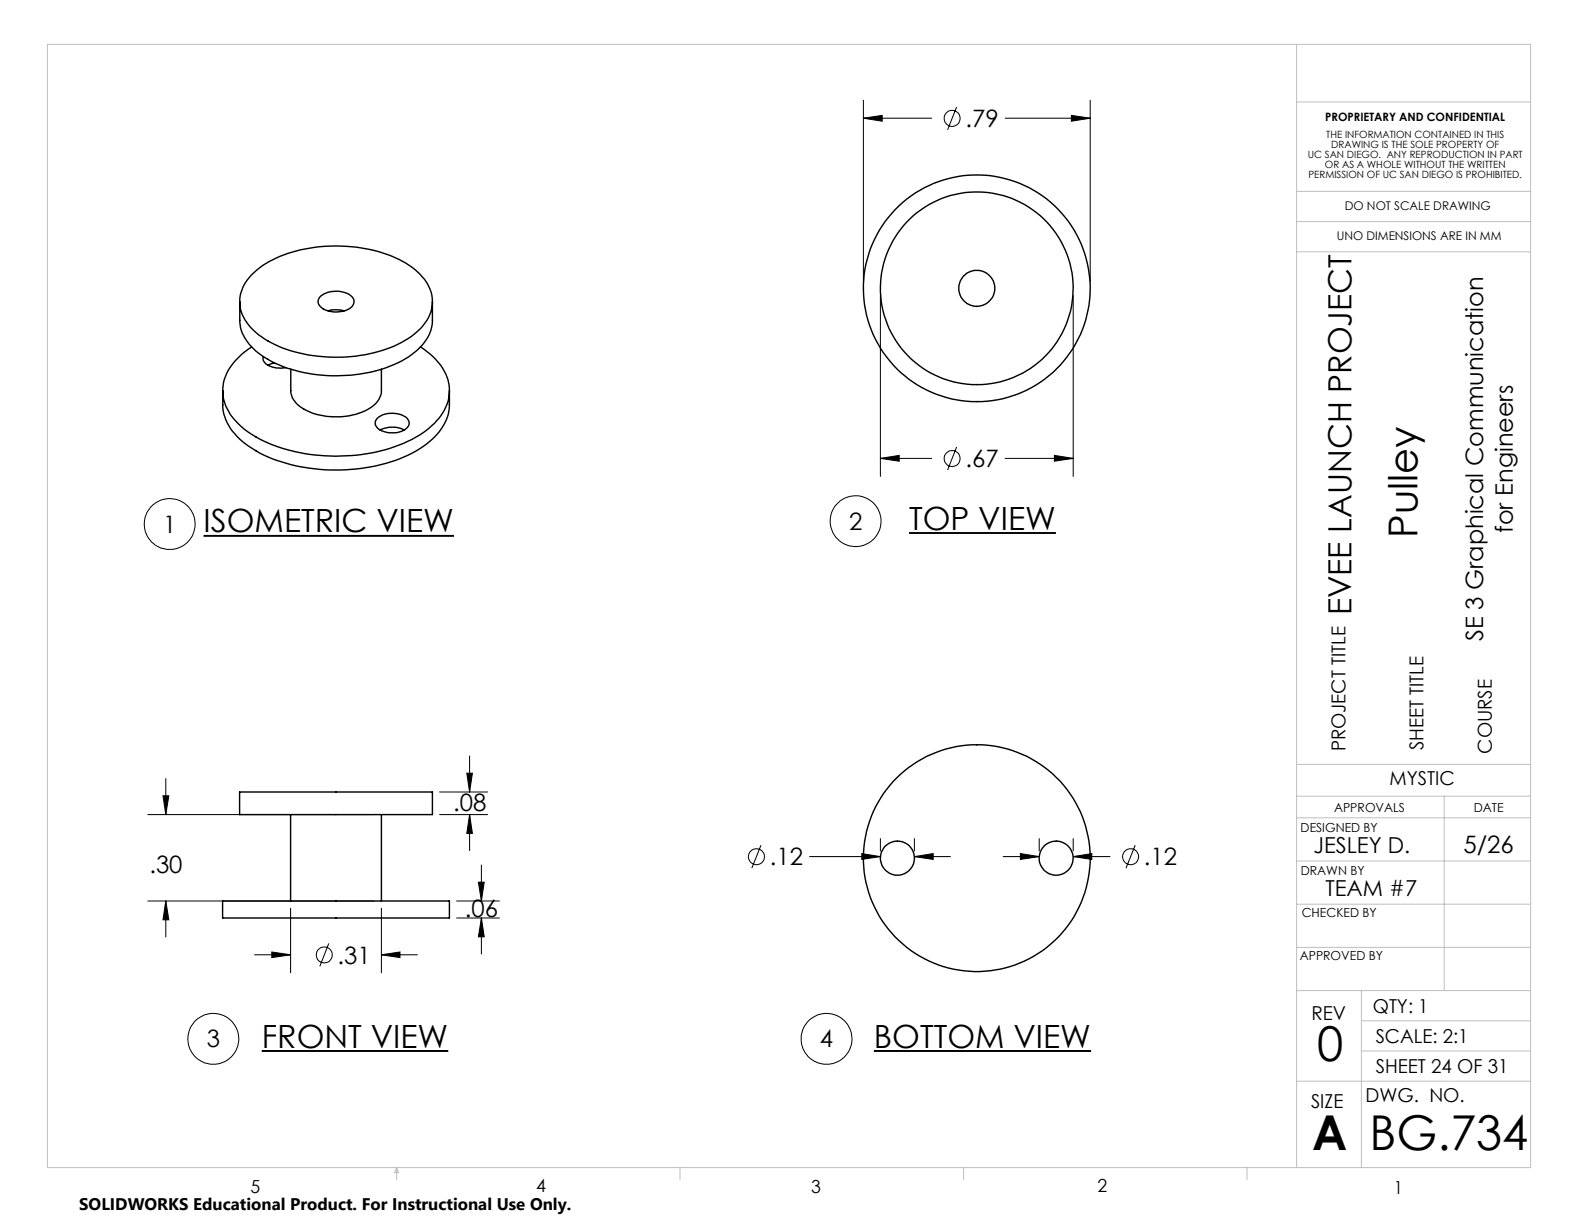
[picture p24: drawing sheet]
<svg xmlns="http://www.w3.org/2000/svg" width="279mm" height="216mm" viewBox="0 0 279 216" stroke-linecap="round" stroke-linejoin="round" font-family="sans-serif">
<defs><g id="words">
<g font-size="8.5">
<text x="232.3" y="187.1">0</text>
<text x="231.5" y="202.9">A</text>
<text x="241.6" y="202.9">BG.734</text>
</g>
<text font-size="7.1" x="250" y="94.9" transform="rotate(-90 250 94.9)">Pulley</text>
<g font-size="5.6">
<text x="35.9" y="93.9">ISOMETRIC VIEW</text>
<text x="160.3" y="93.4">TOP VIEW</text>
<text x="238.4" y="108.5" transform="rotate(-90 238.4 108.5)">EVEE LAUNCH PROJECT</text>
<text x="46.2" y="184.8">FRONT VIEW</text>
<text x="154.1" y="184.8">BOTTOM VIEW</text>
</g>
<g font-size="4.2">
<text x="170.3" y="22.4">.79</text>
<text x="170.3" y="82.4">.67</text>
<text x="28.8" y="93.9">1</text>
<text x="149.8" y="93.4">2</text>
<text x="266.8" y="94" transform="rotate(-90 266.8 94)">for Engineers</text>
<text x="261.6" y="113.1" transform="rotate(-90 261.6 113.1)">SE 3 Graphical Communication</text>
<text x="79.9" y="143.1">.08</text>
<text x="26.3" y="154">.30</text>
<text x="135.8" y="152.6">.12</text>
<text x="201.8" y="152.6">.12</text>
<text x="258.1" y="150.5">5/26</text>
<text x="82" y="161.7">.06</text>
<text x="59.5" y="170">.31</text>
<text x="36.5" y="184.7">3</text>
<text x="144.6" y="184.7">4</text>
</g>
<g font-size="3.9">
<text x="231.7" y="150.5">JESLEY D.</text>
<text x="233.8" y="158">TEAM #7</text>
</g>
<g font-size="3.4">
<text x="237.3" y="132.5" transform="rotate(-90 237.3 132.5)">PROJECT TITLE</text>
<text x="251.1" y="132.3" transform="rotate(-90 251.1 132.3)">SHEET TITLE</text>
<text x="263.1" y="133" transform="rotate(-90 263.1 133)">COURSE</text>
<text x="245.1" y="138.5">MYSTIC</text>
<text x="231.3" y="180">REV</text>
<text x="242.2" y="178.7">QTY: 1</text>
<text x="242.7" y="183.9">SCALE: 2:1</text>
<text x="242.7" y="189.2">SHEET 24 OF 31</text>
<text x="231.3" y="195.4">SIZE</text>
<text x="240.9" y="194.3">DWG. NO.</text>
</g>
<g font-size="3.2">
<text x="44.2" y="210.4">5</text>
<text x="94.6" y="210.3">4</text>
<text x="143.1" y="210.4">3</text>
<text x="193.6" y="210.3">2</text>
<text x="245.8" y="210.7">1</text>
</g>
<text font-size="3" x="14" y="213.5">SOLIDWORKS Educational Product. For Instructional Use Only.</text>
<g font-size="2.2">
<text x="235.3" y="143.1">APPROVALS</text>
<text x="259.9" y="143.1">DATE</text>
<text x="229.4" y="146.7">DESIGNED BY</text>
<text x="229.4" y="154.4">DRAWN BY</text>
<text x="229.6" y="161.8">CHECKED BY</text>
<text x="229.3" y="169.4">APPROVED BY</text>
</g>
<g font-size="2.1">
<text x="237.2" y="37.1">DO NOT SCALE DRAWING</text>
<text x="235.8" y="42.3">UNO DIMENSIONS ARE IN MM</text>
</g>
<text font-size="2" x="233.8" y="21.4">PROPRIETARY AND CONFIDENTIAL</text>
<g font-size="1.8">
<text x="230.7" y="27.9">UC SAN DIEGO. ANY REPRODUCTION IN PART</text>
<text x="233.7" y="29.7">OR AS A WHOLE WITHOUT THE WRITTEN</text>
<text x="233.9" y="24.4">THE INFORMATION CONTAINED IN THIS</text>
<text x="234.8" y="26.2">DRAWING IS THE SOLE PROPERTY OF</text>
<text x="230.8" y="31.5">PERMISSION OF UC SAN DIEGO IS PROHIBITED.</text>
</g>
</g></defs>
<g fill="none" stroke="#000" stroke-width=".18">
<path d="M152.3 17.7v31.9M168.7 18.9l-1.6 4M192.3 17.7v31.9M152.3 20.8l3.3-.4v1zM152.3 20.8h12M177.3 20.8h15M189 20.4l3.3 .4-3.3 .6zM155.3 52.1v31.9M189.3 52.1v31.9M168.7 78.8l-1.6 4.1M155.3 80.9l3.3-.6v1.1zM155.3 80.9h9"/>
<path d="M177.3 80.9h12M186 80.3l3.3 .6-3.3 .5zM29.2 137.3v6.4M77.5 139.7h8.5M82.3 136.4h1l-.5 3.3zM82.8 133.3v6.4M26.1 158.9h39.9M26.1 143.7h39.9M28.8 140.4h1l-.6 3.3zM29.2 158.9l.6 3.3h-1zM29.2 158.9v6.4M77.5 143.7h8.5"/>
<path d="M80.5 158.9h7.6M82.8 143.7l.5 3.3h-1zM82.8 143.7v6.3M84.4 155.6h1l-.5 3.3zM84.9 152.6v6.3M134.2 149.1l-1.6 4M142.8 151.1h12.5M152 150.6l3.3 .5-3.3 .5zM155.3 147.9v2.2M161.3 151.1l3.3-.5v1zM161.3 147.9v2.2M161.3 151.1h6.3"/>
<path d="M177 151.1h6.3M180 150.6l3.3 .5-3.3 .5zM183.3 147.9v2.2M189.3 151.1h6.5M189.3 147.9v2.2M189.3 151.1l3.3-.5v1zM200.2 149.1l-1.6 4M44.9 168.4h6.4M47.9 167.9l3.4 .5-3.4 .5zM51.3 160.2v11.4M58 166.4l-1.6 4.1M67.3 168.4l3.3-.5v1z"/>
<path d="M67.3 160.2v11.4M67.3 168.4h6.3M80.5 161.9h7.6M84.9 161.9l.5 3.3h-1zM84.9 161.9v6.4"/>
<circle cx="167.9" cy="20.9" r="1.42"/>
<circle cx="29.9" cy="92.4" r="4.5"/>
<circle cx="150.9" cy="91.9" r="4.5"/>
<circle cx="167.9" cy="80.9" r="1.42"/>
<circle cx="133.4" cy="151.1" r="1.41"/>
<circle cx="199.4" cy="151.1" r="1.41"/>
<circle cx="57.2" cy="168.4" r="1.41"/>
<circle cx="37.6" cy="183.2" r="4.5"/>
<circle cx="145.8" cy="183.2" r="4.5"/>
</g>
<path d="M35.9 94.5h44.2M160.3 94h25.9M46.2 185.4h32.9M154.1 185.4h38.3" fill="none" stroke="#000" stroke-width=".34"/>
<g fill="none" stroke="#c0c0c0" stroke-width=".18">
<path d="M8.4 7.8h261.6v198.2h-261.6zM228.7 7.8v198.2M228.7 18h41.3M228.7 33.8h41.3M228.7 39.1h41.3M228.7 44.4h41.3M228.7 134.8h41.3M228.7 159.5h41.3M228.7 151.9h41.3M228.7 144.3h41.3M228.7 140.4h41.3M254.7 140.4v34.3"/>
<path d="M228.7 174.7h41.3M228.7 167.1h41.3M240.1 174.7v31.3M228.7 190.7h41.3M240.1 185.4h29.9M240.1 180.1h29.9M70 206v2.1M70 206l.3 .8h-.7zM119.9 206v2.1M170 206v2.1M220 206v2.1"/>
</g>
<path d="M29.2 158.9l.6 3.3h-1zM28.8 140.4h1l-.6 3.3zM67.3 168.4l3.3-.5v1zM47.9 167.9l3.4 .5-3.4 .5zM82.8 143.7l.5 3.3h-1zM82.3 136.4h1l-.5 3.3zM84.9 161.9l.5 3.3h-1zM84.4 155.6h1l-.5 3.3zM152 150.6l3.3 .5-3.3 .5zM161.3 151.1l3.3-.5v1zM180 150.6l3.3 .5-3.3 .5zM189.3 151.1l3.3-.5v1zM155.3 80.9l3.3-.6v1.1zM186 80.3l3.3 .6-3.3 .5zM152.3 20.8l3.3-.4v1zM189 20.4l3.3 .4-3.3 .6z" fill="#000"/>
<g fill="none" stroke="#000" stroke-width=".25">
<path d="M42.3 53.2v3.3a7.8 7.8 0 0 0 3.8 6.2 24.5 24.5 0 0 0 15.8 3.5 21 21 0 0 0 11.7-4.4 7.1 7.1 0 0 0 2.7-5.3v-3.3M44.4 48.5a19.1 19.1 0 0 1 11-4.9 26.5 26.5 0 0 1 16.2 2.8 9.6 9.6 0 0 1 4.6 5.6 6.8 6.8 0 0 1-2.6 6.5 21.6 21.6 0 0 1-13.4 4.5 23.5 23.5 0 0 1-14.6-3.9 7.3 7.3 0 0 1-3.2-6.9 7.1 7.1 0 0 1 2-3.7zM56.5 52.3a4.5 4.5 0 0 1 5.7 .1 1.38 1.38 0 0 1-.8 2.2 4.5 4.5 0 0 1-5-.6 1.15 1.15 0 0 1 .1-1.7zM57.9 54.8a5.9 5.9 0 0 1 2.8 0M39.3 68.9v2.5a8.5 8.5 0 0 0 3.5 6.5 24.7 24.7 0 0 0 13.6 4.9 30 30 0 0 0 17.5-3.6 10.2 10.2 0 0 0 5.3-7.1l.1-3.2M44.4 61.2a10 10 0 0 0-5.1 7.2 8.6 8.6 0 0 0 3.5 7.1 26.4 26.4 0 0 0 16.4 5 27.2 27.2 0 0 0 15.9-4.5 9.2 9.2 0 0 0 4.2-6.9 8.7 8.7 0 0 0-3.8-6.9l-1.3-1M46.4 62.9a1.25 1.25 0 0 0 .9 1.5M47.3 64.4a4.5 4.5 0 0 0 3.1 .4M48.4 64l-1.1 .4M51.3 65.1v3.8a4.4 4.4 0 0 0 3.2 3.7 12.1 12.1 0 0 0 11.3-1 3.6 3.6 0 0 0 1.5-2.7v-3.8M66.6 73.8a4.3 4.3 0 0 1 5.2 0 1.24 1.24 0 0 1-.6 2.1 4.2 4.2 0 0 1-4.7-.5 1.11 1.11 0 0 1 .1-1.6zM67.1 75.8a4.8 4.8 0 0 1 4.2 0"/>
<path d="M42.3 139.7h34v4h-34zM39.3 158.9h40v3h-40zM51.3 143.7v15.2M67.3 143.7v15.2"/>
<circle cx="172.3" cy="50.8" r="20"/>
<circle cx="172.3" cy="50.9" r="3.2"/>
<circle cx="172.3" cy="50.8" r="17"/>
<circle cx="158.3" cy="151.4" r="3"/>
<circle cx="172.3" cy="151.4" r="20"/>
<circle cx="186.3" cy="151.4" r="2.99"/>
</g>
<use href="#words"/>
</svg>
